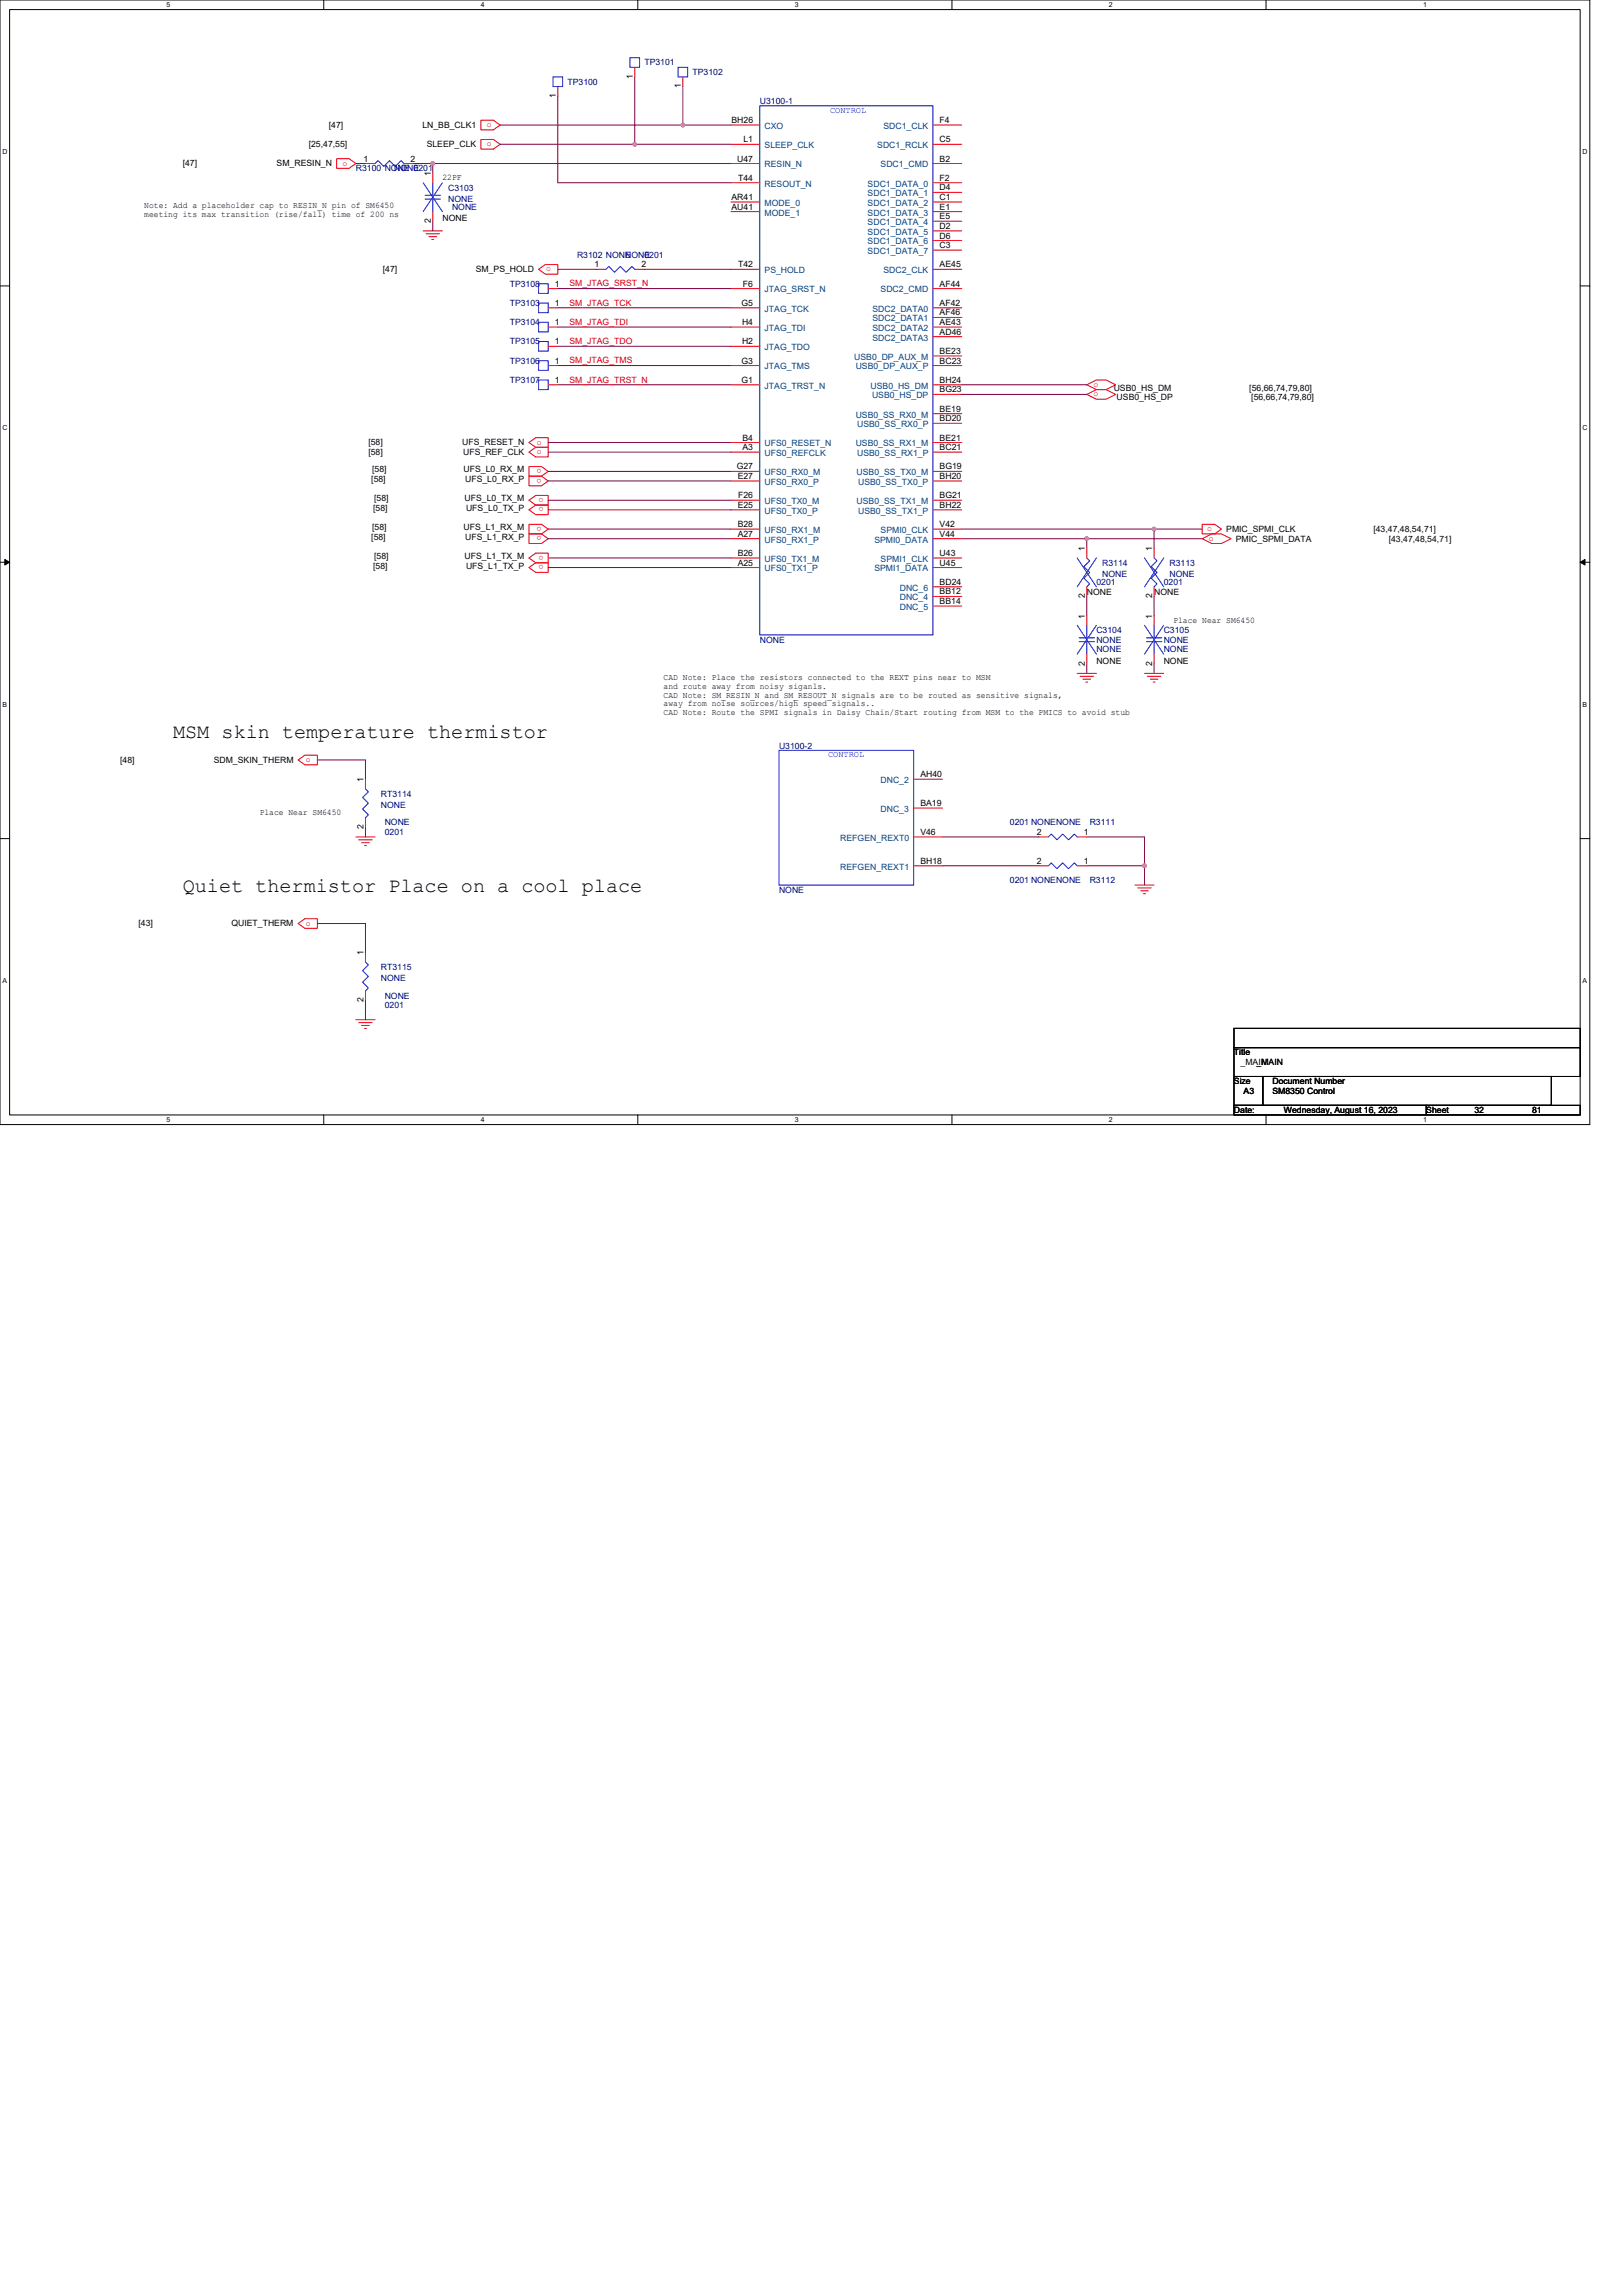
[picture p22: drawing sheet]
<svg xmlns="http://www.w3.org/2000/svg" width="210mm" height="297mm" viewBox="0 0 210 297" stroke-linecap="round" stroke-linejoin="round" font-family="sans-serif">
<defs><g id="words">
<g font-size="2.6">
<text x="22.4" y="95.5">MSM skin temperature thermistor</text>
<text x="23.6" y="115.4">Quiet thermistor Place on a cool place</text>
</g>
<g font-size="1.1" fill="#000080">
<text x="73.4" y="11">TP3100</text>
<text x="83.4" y="8.5">TP3101</text>
<text x="89.6" y="9.7">TP3102</text>
<text x="98.3" y="13.4">U3100-1</text>
<text x="46.1" y="22.2">R3100 NONE 0201</text>
<text x="51" y="22.2">NONE</text>
<text x="58" y="24.6">C3103</text>
<text x="58" y="26.1">NONE</text>
<text x="58.5" y="27.1">NONE</text>
<text x="74.7" y="33.4">R3102 NONE</text>
<text x="80.9" y="33.4">NONE</text>
<text x="83.4" y="33.4">0201</text>
<text x="66" y="39.6">TP3103</text>
<text x="66" y="37.1">TP3108</text>
<text x="66" y="42.1">TP3104</text>
<text x="66" y="44.6">TP3105</text>
<text x="66" y="47.1">TP3106</text>
<text x="66" y="49.5">TP3107</text>
<text x="141.9" y="75.7">0201</text>
<text x="142.6" y="73.2">R3114</text>
<text x="142.6" y="74.7">NONE</text>
<text x="150.6" y="75.7">0201</text>
<text x="151.3" y="73.2">R3113</text>
<text x="151.3" y="74.7">NONE</text>
<text x="98.3" y="83.1">NONE</text>
<text x="141.9" y="81.9">C3104</text>
<text x="141.9" y="83.1">NONE</text>
<text x="150.6" y="81.9">C3105</text>
<text x="150.6" y="83.1">NONE</text>
<text x="141.9" y="84.4">NONE</text>
<text x="150.6" y="84.4">NONE</text>
<text x="100.8" y="96.8">U3100-2</text>
<text x="49.3" y="103.1">RT3114</text>
<text x="49.3" y="104.6">NONE</text>
<text x="49.8" y="106.8">NONE</text>
<text x="130.7" y="106.8">0201 NONENONE</text>
<text x="141" y="106.8">R3111</text>
<text x="49.8" y="108">0201</text>
<text x="100.8" y="115.5">NONE</text>
<text x="130.7" y="114.3">0201 NONENONE</text>
<text x="141" y="114.3">R3112</text>
<text x="49.3" y="125.5">RT3115</text>
<text x="49.3" y="127">NONE</text>
<text x="49.8" y="129.2">NONE</text>
<text x="49.8" y="130.4">0201</text>
</g>
<g font-size="1.1">
<text x="81.9" y="10.2" transform="rotate(-90 81.9 10.2)">1</text>
<text x="88.1" y="11.4" transform="rotate(-90 88.1 11.4)">1</text>
<text x="42.6" y="16.6">[47]</text>
<text x="54.7" y="16.6">LN_BB_CLK1</text>
<text x="71.9" y="12.7" transform="rotate(-90 71.9 12.7)">1</text>
<text x="94.7" y="15.9">BH26</text>
<text x="121.6" y="15.9">F4</text>
<text x="23.6" y="21.5">[47]</text>
<text x="35.8" y="21.5">SM_RESIN_N</text>
<text x="40" y="19">[25,47,55]</text>
<text x="47" y="20.9">1</text>
<text x="53.1" y="20.9">2</text>
<text x="55.2" y="19">SLEEP_CLK</text>
<text x="55.8" y="22.8" transform="rotate(-90 55.8 22.8)">1</text>
<text x="57.3" y="23.3">22PF</text>
<text x="95.4" y="20.9">U47</text>
<text x="95.5" y="23.4">T44</text>
<text x="96.2" y="18.4">L1</text>
<text x="121.6" y="18.4">C5</text>
<text x="121.6" y="20.9">B2</text>
<text x="121.6" y="23.4">F2</text>
<text x="18.7" y="26.9">Note: Add a placeholder cap to RESIN_N pin of SM6450</text>
<text x="18.7" y="28">meeting its max transition (rise/fall) time of 200 ns</text>
<text x="55.8" y="28.9" transform="rotate(-90 55.8 28.9)">2</text>
<text x="57.3" y="28.6">NONE</text>
<text x="94.7" y="25.9">AR41</text>
<text x="94.7" y="27.1">AU41</text>
<text x="121.6" y="24.6">D4</text>
<text x="121.6" y="25.9">C1</text>
<text x="121.6" y="27.1">E1</text>
<text x="121.6" y="28.4">E5</text>
<text x="121.6" y="29.6">D2</text>
<text x="49.5" y="35.2">[47]</text>
<text x="61.6" y="35.2">SM_PS_HOLD</text>
<text x="76.9" y="34.6">1</text>
<text x="83" y="34.6">2</text>
<text x="95.5" y="34.6">T42</text>
<text x="121.6" y="30.9">D6</text>
<text x="121.6" y="32.1">C3</text>
<text x="121.6" y="34.6">AE45</text>
<text x="71.8" y="39.6">1</text>
<text x="71.8" y="37.1">1</text>
<text x="96" y="39.6">G5</text>
<text x="96.1" y="37.1">F6</text>
<text x="121.6" y="39.6">AF42</text>
<text x="121.6" y="40.8">AF46</text>
<text x="121.6" y="37.1">AF44</text>
<text x="71.8" y="42.1">1</text>
<text x="71.8" y="44.5">1</text>
<text x="71.8" y="47">1</text>
<text x="96" y="47">G3</text>
<text x="96" y="42.1">H4</text>
<text x="96" y="44.5">H2</text>
<text x="121.6" y="42.1">AE43</text>
<text x="121.6" y="43.3">AD46</text>
<text x="121.6" y="45.8">BE23</text>
<text x="121.6" y="47">BC23</text>
<text x="71.8" y="49.5">1</text>
<text x="96" y="49.5">G1</text>
<text x="121.6" y="49.5">BH24</text>
<text x="121.6" y="50.8">BG23</text>
<text x="121.6" y="53.3">BE19</text>
<text x="144.1" y="50.5">USB0_HS_DM</text>
<text x="144.5" y="51.8">USB0_HS_DP</text>
<text x="161.7" y="50.5">[56,66,74,79,80]</text>
<text x="161.9" y="51.8">[56,66,74,79,80]</text>
<text x="47.7" y="57.6">[58]</text>
<text x="47.7" y="58.9">[58]</text>
<text x="59.8" y="57.6">UFS_RESET_N</text>
<text x="59.9" y="58.9">UFS_REF_CLK</text>
<text x="96.1" y="58.2">A3</text>
<text x="96.1" y="57">B4</text>
<text x="121.6" y="54.5">BD20</text>
<text x="121.6" y="57">BE21</text>
<text x="121.6" y="58.2">BC21</text>
<text x="48" y="62.4">[58]</text>
<text x="48.2" y="61.1">[58]</text>
<text x="48.4" y="64.9">[58]</text>
<text x="60" y="61.1">UFS_L0_RX_M</text>
<text x="60.1" y="64.9">UFS_L0_TX_M</text>
<text x="60.2" y="62.4">UFS_L0_RX_P</text>
<text x="95.3" y="60.7">G27</text>
<text x="95.5" y="62">E27</text>
<text x="95.5" y="65.7">E25</text>
<text x="95.5" y="64.5">F26</text>
<text x="121.6" y="62">BH20</text>
<text x="121.6" y="65.7">BH22</text>
<text x="121.6" y="60.7">BG19</text>
<text x="121.6" y="64.5">BG21</text>
<text x="48" y="69.8">[58]</text>
<text x="48.2" y="68.6">[58]</text>
<text x="48.3" y="66.1">[58]</text>
<text x="60" y="68.6">UFS_L1_RX_M</text>
<text x="60.2" y="69.8">UFS_L1_RX_P</text>
<text x="60.3" y="66.1">UFS_L0_TX_P</text>
<text x="95.5" y="68.2">B28</text>
<text x="95.5" y="69.4">A27</text>
<text x="95.5" y="71.9">B26</text>
<text x="121.6" y="68.2">V42</text>
<text x="121.6" y="69.4">V44</text>
<text x="121.6" y="71.9">U43</text>
<text x="140.4" y="71.3" transform="rotate(-90 140.4 71.3)">1</text>
<text x="149.1" y="71.3" transform="rotate(-90 149.1 71.3)">1</text>
<text x="158.7" y="68.8">PMIC_SPMI_CLK</text>
<text x="159.9" y="70.1">PMIC_SPMI_DATA</text>
<text x="177.7" y="68.8">[43,47,48,54,71]</text>
<text x="179.7" y="70.1">[43,47,48,54,71]</text>
<text x="48.3" y="73.6">[58]</text>
<text x="48.4" y="72.3">[58]</text>
<text x="60.1" y="72.3">UFS_L1_TX_M</text>
<text x="60.3" y="73.6">UFS_L1_TX_P</text>
<text x="95.5" y="73.2">A25</text>
<text x="121.6" y="76.9">BB12</text>
<text x="121.6" y="75.7">BD24</text>
<text x="121.6" y="73.2">U45</text>
<text x="140.4" y="77.4" transform="rotate(-90 140.4 77.4)">2</text>
<text x="140.6" y="76.9">NONE</text>
<text x="149.1" y="77.4" transform="rotate(-90 149.1 77.4)">2</text>
<text x="149.4" y="76.9">NONE</text>
<text x="121.6" y="78.2">BB14</text>
<text x="140.4" y="80" transform="rotate(-90 140.4 80)">1</text>
<text x="149.1" y="80" transform="rotate(-90 149.1 80)">1</text>
<text x="151.8" y="80.5">Place Near SM6450</text>
<text x="85.9" y="88">CAD Note: Place the resistors connected to the REXT pins near to MSM</text>
<text x="85.9" y="89.1">and route away from noisy siganls.</text>
<text x="140.4" y="86.1" transform="rotate(-90 140.4 86.1)">2</text>
<text x="141.9" y="85.9">NONE</text>
<text x="149.1" y="86.1" transform="rotate(-90 149.1 86.1)">2</text>
<text x="150.6" y="85.9">NONE</text>
<text x="85.9" y="90.2">CAD Note: SM_RESIN_N and SM_RESOUT_N signals are to be routed as sensitive signals,</text>
<text x="85.9" y="91.4">away from noise sources/high speed signals..</text>
<text x="85.9" y="92.5">CAD Note: Route the SPMI signals in Daisy Chain/Start routing from MSM to the PMICS to avoid stub</text>
<text x="15.6" y="98.7">[48]</text>
<text x="27.7" y="98.7">SDM_SKIN_THERM</text>
<text x="47" y="101.2" transform="rotate(-90 47 101.2)">1</text>
<text x="119.1" y="100.6">AH40</text>
<text x="33.6" y="105.4">Place Near SM6450</text>
<text x="47" y="107.3" transform="rotate(-90 47 107.3)">2</text>
<text x="119.1" y="104.3">BA19</text>
<text x="119.1" y="108">V46</text>
<text x="119.1" y="111.8">BH18</text>
<text x="134.2" y="108">2</text>
<text x="134.2" y="111.8">2</text>
<text x="140.3" y="108">1</text>
<text x="140.3" y="111.8">1</text>
<text x="17.9" y="119.9">[43]</text>
<text x="29.9" y="119.9">QUIET_THERM</text>
<text x="47" y="123.6" transform="rotate(-90 47 123.6)">1</text>
<text x="47" y="129.7" transform="rotate(-90 47 129.7)">2</text>
<text x="159.7" y="136.5">Title</text>
<text x="160.5" y="137.8">_MAIN</text>
<text x="162.6" y="137.8">_MAIN</text>
<text x="159.7" y="140.3">Size</text>
<text x="160.9" y="141.5">A3</text>
<text x="164.7" y="140.3">Document Number</text>
<text x="164.7" y="141.5">SM8350 Control</text>
<text x="159.7" y="144">Date:</text>
<text x="166.2" y="144">Wednesday, August 16, 2023</text>
<text x="184.6" y="144">Sheet</text>
<text x="190.8" y="144">32</text>
<text x="198.3" y="144">81</text>
</g>
<g font-size="1.1" fill="#f00">
<text x="63" y="16.4">o</text>
<text x="44.3" y="21.4">o</text>
<text x="63" y="18.9">o</text>
<text x="70.7" y="35.1">o</text>
<text x="73.7" y="37.1">SM_JTAG_SRST_N</text>
<text x="73.7" y="39.5">SM_JTAG_TCK</text>
<text x="73.7" y="42">SM_JTAG_TDI</text>
<text x="73.7" y="44.5">SM_JTAG_TDO</text>
<text x="73.7" y="47">SM_JTAG_TMS</text>
<text x="73.7" y="49.5">SM_JTAG_TRST_N</text>
<text x="141.5" y="50">o</text>
<text x="141.5" y="51.3">o</text>
<text x="69.5" y="57.5">o</text>
<text x="69.5" y="58.8">o</text>
<text x="70.1" y="60.7" transform="rotate(-180 70.1 60.7)">o</text>
<text x="70.1" y="61.9" transform="rotate(-180 70.1 61.9)">o</text>
<text x="70.3" y="64.4" transform="rotate(-180 70.3 64.4)">o</text>
<text x="70.3" y="65.7" transform="rotate(-180 70.3 65.7)">o</text>
<text x="70.1" y="68.1" transform="rotate(-180 70.1 68.1)">o</text>
<text x="70.1" y="69.4" transform="rotate(-180 70.1 69.4)">o</text>
<text x="70.3" y="71.9" transform="rotate(-180 70.3 71.9)">o</text>
<text x="156.2" y="68.7">o</text>
<text x="156.4" y="70">o</text>
<text x="70.3" y="73.1" transform="rotate(-180 70.3 73.1)">o</text>
<text x="39.6" y="98.6">o</text>
<text x="39.6" y="119.7">o</text>
</g>
<g font-size="1.1" fill="#004080">
<text x="98.9" y="16.7">CXO</text>
<text x="114.3" y="16.7">SDC1_CLK</text>
<text x="98.9" y="21.7">RESIN_N</text>
<text x="98.9" y="19.2">SLEEP_CLK</text>
<text x="113.5" y="19.2">SDC1_RCLK</text>
<text x="114" y="21.7">SDC1_CMD</text>
<text x="98.9" y="26.6">MODE_0</text>
<text x="98.9" y="27.9">MODE_1</text>
<text x="98.9" y="24.1">RESOUT_N</text>
<text x="112.3" y="24.1">SDC1_DATA_0</text>
<text x="112.3" y="25.4">SDC1_DATA_1</text>
<text x="112.3" y="26.6">SDC1_DATA_2</text>
<text x="112.3" y="27.9">SDC1_DATA_3</text>
<text x="112.3" y="29.1">SDC1_DATA_4</text>
<text x="98.9" y="35.3">PS_HOLD</text>
<text x="112.3" y="30.4">SDC1_DATA_5</text>
<text x="112.3" y="31.6">SDC1_DATA_6</text>
<text x="112.3" y="32.9">SDC1_DATA_7</text>
<text x="114.3" y="35.3">SDC2_CLK</text>
<text x="98.9" y="37.8">JTAG_SRST_N</text>
<text x="98.9" y="40.3">JTAG_TCK</text>
<text x="112.9" y="40.3">SDC2_DATA0</text>
<text x="112.9" y="41.6">SDC2_DATA1</text>
<text x="114" y="37.8">SDC2_CMD</text>
<text x="98.9" y="42.8">JTAG_TDI</text>
<text x="98.9" y="45.3">JTAG_TDO</text>
<text x="98.9" y="47.8">JTAG_TMS</text>
<text x="110.5" y="46.5">USB0_DP_AUX_M</text>
<text x="110.7" y="47.8">USB0_DP_AUX_P</text>
<text x="112.9" y="42.8">SDC2_DATA2</text>
<text x="112.9" y="44.1">SDC2_DATA3</text>
<text x="98.9" y="50.3">JTAG_TRST_N</text>
<text x="112.7" y="50.3">USB0_HS_DM</text>
<text x="112.8" y="51.5">USB0_HS_DP</text>
<text x="98.9" y="59">UFS0_REFCLK</text>
<text x="98.9" y="57.8">UFS0_RESET_N</text>
<text x="110.7" y="54">USB0_SS_RX0_M</text>
<text x="110.7" y="57.8">USB0_SS_RX1_M</text>
<text x="110.9" y="55.3">USB0_SS_RX0_P</text>
<text x="110.9" y="59">USB0_SS_RX1_P</text>
<text x="98.9" y="61.5">UFS0_RX0_M</text>
<text x="98.9" y="62.7">UFS0_RX0_P</text>
<text x="98.9" y="65.2">UFS0_TX0_M</text>
<text x="110.9" y="61.5">USB0_SS_TX0_M</text>
<text x="110.9" y="65.2">USB0_SS_TX1_M</text>
<text x="111" y="62.7">USB0_SS_TX0_P</text>
<text x="98.9" y="69">UFS0_RX1_M</text>
<text x="98.9" y="70.2">UFS0_RX1_P</text>
<text x="98.9" y="66.5">UFS0_TX0_P</text>
<text x="111" y="66.5">USB0_SS_TX1_P</text>
<text x="113.2" y="70.2">SPMI0_DATA</text>
<text x="114" y="69">SPMI0_CLK</text>
<text x="98.9" y="72.7">UFS0_TX1_M</text>
<text x="98.9" y="73.9">UFS0_TX1_P</text>
<text x="113.2" y="73.9">SPMI1_DATA</text>
<text x="114" y="72.7">SPMI1_CLK</text>
<text x="116.4" y="77.7">DNC_4</text>
<text x="116.4" y="76.4">DNC_6</text>
<text x="116.4" y="78.9">DNC_5</text>
<text x="114" y="101.3">DNC_2</text>
<text x="114" y="105">DNC_3</text>
<text x="108.7" y="108.8">REFGEN_REXT0</text>
<text x="108.7" y="112.5">REFGEN_REXT1</text>
</g>
<g font-size="1.1" fill="#00f">
<text x="107.4" y="14.6">CONTROL</text>
<text x="107.2" y="98">CONTROL</text>
</g>
<g font-size=".9">
<text x="21.6" y=".9">5</text>
<text x="62.2" y=".9">4</text>
<text x="102.9" y=".9">3</text>
<text x="143.5" y=".9">2</text>
<text x="184.2" y=".9">1</text>
<text x=".3" y="19.9">D</text>
<text x="204.8" y="19.9">D</text>
<text x=".3" y="55.7">C</text>
<text x="204.8" y="55.7">C</text>
<text x=".3" y="91.4">B</text>
<text x="204.8" y="91.4">B</text>
<text x=".3" y="127.2">A</text>
<text x="204.8" y="127.2">A</text>
<text x="21.6" y="145.2">5</text>
<text x="62.2" y="145.2">4</text>
<text x="102.9" y="145.2">3</text>
<text x="143.5" y="145.2">2</text>
<text x="184.2" y="145.2">1</text>
</g>
</g></defs>
<path d="M0 0h205.7v145.5h-205.7zM1.2 1.2h203.3v143h-203.3z" fill="none" stroke="#000" stroke-width=".13"/>
<g fill="#fff">
<path d="M21.6 .1h.5v1h-.5z"/>
<path d="M21.6 144.4h.5v1h-.5z"/>
</g>
<path d="M41.9 0v1.2M41.9 144.2v1.3" fill="none" stroke="#000" stroke-width=".13"/>
<g fill="#fff">
<path d="M62.2 .1h.5v1h-.5z"/>
<path d="M62.2 144.4h.5v1h-.5z"/>
</g>
<path d="M82.5 0v1.2M82.5 144.2v1.3" fill="none" stroke="#000" stroke-width=".13"/>
<g fill="#fff">
<path d="M102.9 .1h.5v1h-.5z"/>
<path d="M102.9 144.4h.5v1h-.5z"/>
</g>
<path d="M123.2 0v1.2M123.2 144.2v1.3" fill="none" stroke="#000" stroke-width=".13"/>
<g fill="#fff">
<path d="M143.5 .1h.5v1h-.5z"/>
<path d="M143.5 144.4h.5v1h-.5z"/>
</g>
<path d="M163.8 0v1.2M163.8 144.2v1.3" fill="none" stroke="#000" stroke-width=".13"/>
<g fill="#fff">
<path d="M184.2 .1h.5v1h-.5z"/>
<path d="M184.2 144.4h.5v1h-.5z"/>
<path d="M.3 19.1h.7v1h-.7z"/>
<path d="M204.8 19.1h.6v1h-.6z"/>
<path d="M.3 54.9h.7v1h-.7z"/>
<path d="M204.8 54.9h.6v1h-.6z"/>
</g>
<path d="M0 37h1.2M204.5 37h1.2" fill="none" stroke="#000" stroke-width=".13"/>
<g fill="#fff">
<path d="M.3 90.6h.6v1h-.6z"/>
<path d="M204.8 90.6h.6v1h-.6z"/>
</g>
<path d="M0 72.7h1.2M.6 72.4l.6 .3-.6 .4zM204.5 72.7l.6-.3v.7zM204.5 72.7h1.2" fill="none" stroke="#000" stroke-width=".13"/>
<path d="M.6 72.4l.6 .3-.6 .4zM204.5 72.7l.6-.3v.7z" fill="#000"/>
<g fill="#fff">
<path d="M.3 126.4h.6v1h-.6z"/>
<path d="M204.8 126.4h.6v1h-.6z"/>
</g>
<path d="M0 108.5h1.2M204.5 108.5h1.2M159.7 133h44.8v2.5h-44.8zM159.7 135.5h44.8v3.8h-44.8zM159.7 139.3h3.7v3.7h-3.7zM163.4 139.3h37.4v3.7h-37.4zM159.7 143h24.9v1.2h-24.9zM184.6 143h19.9v1.2h-19.9z" fill="none" stroke="#000" stroke-width=".13"/>
<g fill="none" stroke="#f00" stroke-width=".13">
<path d="M62.2 15.6h1.7l.8 .6-.9 .6h-1.6zM62.2 18h1.7l.8 .7-.9 .6h-1.6zM72.2 11.2v1.2M82.1 8.7v1.3M88.4 10v1.2M94.6 16.2h3.7M94.6 18.7h3.7M120.7 16.2h3.8M120.7 18.7h3.8M43.6 20.5h1.6l.9 .7-.9 .6h-1.6zM47.3 21.2h1.2M52.3 21.2h1.2"/>
<path d="M54.8 29.9h2.5M55.1 30.2h1.8M55.5 30.6h1M55.9 31h.2M56 22.4v1.2M56 27.4v1.2M69.7 34.8l.9-.6h1.6v1.3h-1.6zM70.9 39.8h1.3M70.9 37.3h1.3M77.2 34.8h1.2M82.1 34.8h1.3M94.6 37.3h3.7"/>
<path d="M94.6 39.8h3.7M94.6 26.1h3.7M94.6 27.4h3.7M94.6 34.8h3.7M94.6 21.2h3.7M94.6 23.6h3.7M120.7 21.2h3.8M120.7 23.6h3.8M120.7 24.9h3.8M120.7 26.1h3.8M120.7 27.4h3.8M120.7 28.6h3.8"/>
<path d="M120.7 29.9h3.8M120.7 31.1h3.8M120.7 32.4h3.8M120.7 34.8h3.8M120.7 37.3h3.8M120.7 39.8h3.8M68.5 57.2l.8-.6h1.6v1.3h-1.6zM68.5 58.5l.8-.6h1.6v1.2h-1.6zM70.9 42.3h1.3M70.9 44.8h1.3M70.9 47.3h1.3M70.9 49.8h1.3"/>
<path d="M94.6 42.3h3.7M94.6 44.8h3.7M94.6 47.3h3.7M94.6 49.8h3.7M94.6 58.5h3.7M94.6 57.2h3.7M120.7 41.1h3.8M120.7 42.3h3.8M120.7 43.6h3.8M120.7 46h3.8M120.7 47.3h3.8M120.7 49.8h3.8"/>
<path d="M120.7 51h3.8M120.7 53.5h3.8M120.7 54.8h3.8M120.7 57.2h3.8M120.7 58.5h3.8M140.6 49.8l1.3-.6h1.2l1.3 .6-1.3 .6h-1.2zM140.6 51l1.3-.6h1.2l1.3 .6-1.3 .6h-1.2zM68.5 60.4h1.6l.8 .6-.8 .6h-1.6zM68.5 61.6h1.6l.8 .6-.8 .7h-1.6zM68.5 67.8h1.6l.8 .7-.8 .6h-1.6zM68.5 69.1h1.6l.8 .6-.8 .6h-1.6zM68.5 64.7l.8-.6h1.6v1.2h-1.6z"/>
<path d="M68.5 66l.8-.7h1.6v1.3h-1.6zM68.5 72.2l.8-.6h1.6v1.2h-1.6zM68.5 73.4l.8-.6h1.6v1.3h-1.6zM94.6 61h3.7M94.6 62.2h3.7M94.6 68.5h3.7M94.6 69.7h3.7M94.6 64.7h3.7M94.6 66h3.7M94.6 72.2h3.7M94.6 73.4h3.7M120.7 77.2h3.8"/>
<path d="M120.7 78.4h3.8M120.7 75.9h3.8M120.7 68.5h3.8M120.7 69.7h3.8M120.7 72.2h3.8M120.7 73.4h3.8M120.7 61h3.8M120.7 62.2h3.8M120.7 64.7h3.8M120.7 66h3.8M140.6 79.7v1.2M140.6 70.9v1.3"/>
<path d="M140.6 75.9v1.3M149.4 79.7v1.2M149.4 70.9v1.3M149.4 75.9v1.3M155.6 69.7l1.2-.6h1.3l1.2 .6-1.2 .6h-1.3zM155.6 67.8h1.6l.9 .7-.9 .6h-1.6zM38.6 98.3l.9-.6h1.6v1.2h-1.6zM139.4 87.1h2.5M139.8 87.5h1.7M140.1 87.9h1M140.5 88.2h.3M140.6 84.6v1.3"/>
<path d="M148.1 87.1h2.5M148.5 87.5h1.7M148.9 87.9h.9M149.2 88.2h.3M149.4 84.6v1.3M38.6 119.5l.9-.6h1.6v1.2h-1.6zM46.1 108.3h2.4M46.4 108.7h1.8M46.8 109h1M47.2 109.4h.2M47.3 100.8v1.3M47.3 105.8v1.2"/>
<path d="M118.2 100.8h3.8M118.2 104.5h3.8M118.2 108.3h3.8M118.2 112h3.8M134.4 108.3h1.3M134.4 112h1.3M139.4 108.3h1.2M139.4 112h1.2M146.9 114.5h2.5M147.2 114.9h1.8M147.6 115.3h1M148 115.6h.2"/>
<path d="M46.1 131.9h2.4M46.4 132.3h1.8M46.8 132.7h1M47.2 133h.2M47.3 123.2v1.3M47.3 128.2v1.2"/>
</g>
<g fill="none" stroke="#00f" stroke-width=".13">
<path d="M71.6 10h1.2v1.2h-1.2zM81.5 7.5h1.3v1.2h-1.3zM87.7 8.7h1.3v1.3h-1.3zM98.3 13.7h22.4v68.4h-22.4zM48.5 21.2l.4-.4 .8 .7 .7-.7 .8 .7 .7-.7 .4 .4M54.8 23.6l2.5 3.8M55 25.3h2M55 25.8h2M56 23.6v1.7M56 25.8v1.6M57.3 23.6l-2.5 3.8M69.7 39.2h1.2v1.2h-1.2z"/>
<path d="M69.7 36.7h1.2v1.3h-1.2zM78.4 34.8l.4-.3 .7 .7 .8-.7 .7 .7 .8-.7 .3 .3M69.7 41.7h1.2v1.2h-1.2zM69.7 44.2h1.2v1.2h-1.2zM69.7 46.7h1.2v1.2h-1.2zM69.7 49.2h1.2v1.2h-1.2zM139.4 72.2l2.5 3.7M140.6 72.2l.4 .4-.7 .7 .7 .8-.7 .7 .7 .7-.4 .4M141.9 72.2l-2.5 3.7M148.1 72.2l2.5 3.7M149.4 72.2l.3 .4-.7 .7 .7 .8-.7 .7 .7 .7-.3 .4M150.6 72.2l-2.5 3.7"/>
<path d="M100.8 97.1h17.4v17.4h-17.4zM139.4 80.9l2.5 3.7M139.6 82.5h2M139.6 83h2M140.6 80.9v1.6M140.6 83v1.6M141.9 80.9l-2.5 3.7M148.1 80.9l2.5 3.7M148.4 82.5h2M148.4 83h2M149.4 80.9v1.6M149.4 83v1.6"/>
<path d="M150.6 80.9l-2.5 3.7M47.3 102.1l.4 .3-.8 .8 .8 .7-.8 .8 .8 .7-.4 .4M135.7 108.3l.3-.4 .8 .8 .7-.8 .8 .8 .7-.8 .4 .4M135.7 112l.3-.4 .8 .8 .7-.8 .8 .8 .7-.8 .4 .4M47.3 124.5l.4 .3-.8 .8 .8 .7-.8 .8 .8 .7-.4 .4"/>
</g>
<path d="M72.2 12.4v11.2M82.1 10v8.7M88.4 11.2v5h-23.7" fill="none" stroke="#800040" stroke-width=".13"/>
<circle cx="88.4" cy="16.2" r=".24" fill="#f0f"/>
<circle cx="88.4" cy="16.2" r=".24" fill="none" stroke="#f0f" stroke-width=".13"/>
<path d="M64.7 18.7h17.4M88.4 16.2h6.2" fill="none" stroke="#800040" stroke-width=".13"/>
<circle cx="82.1" cy="18.7" r=".24" fill="#f0f"/>
<circle cx="82.1" cy="18.7" r=".24" fill="none" stroke="#f0f" stroke-width=".13"/>
<path d="M82.1 18.7h12.5M46.1 21.2h1.2M53.5 21.2h41.1" fill="none" stroke="#800040" stroke-width=".13"/>
<circle cx="56" cy="21.2" r=".24" fill="#f0f"/>
<circle cx="56" cy="21.2" r=".24" fill="none" stroke="#f0f" stroke-width=".13"/>
<g fill="none" stroke="#800040" stroke-width=".13">
<path d="M56 21.2v1.2M56 28.6v1.3M72.2 34.8h5M72.2 23.6h22.4M72.2 37.3h22.4M72.2 39.8h22.4M83.4 34.8h11.2M70.9 57.2h23.7M70.9 58.5h23.7M72.2 42.3h22.4M72.2 44.8h22.4M72.2 47.3h22.4"/>
<path d="M72.2 49.8h22.4M124.5 49.8h16.1M124.5 51h16.1M70.9 61h23.7M70.9 62.2h23.7M70.9 64.7h23.7M70.9 66h23.7M70.9 68.5h23.7M149.4 68.5h6.2"/>
</g>
<circle cx="149.4" cy="68.4" r=".24" fill="#f0f"/>
<circle cx="149.4" cy="68.4" r=".24" fill="none" stroke="#f0f" stroke-width=".13"/>
<path d="M70.9 69.7h23.7M149.4 68.5v2.4M155.6 69.7h-15v1.2" fill="none" stroke="#800040" stroke-width=".13"/>
<circle cx="140.6" cy="69.7" r=".24" fill="#f0f"/>
<circle cx="140.6" cy="69.7" r=".24" fill="none" stroke="#f0f" stroke-width=".13"/>
<path d="M70.9 72.2h23.7M70.9 73.4h23.7M41.1 98.3h6.2v2.5M47.3 107v1.3M122 108.3h12.4M140.6 108.3h7.5v3.7" fill="none" stroke="#800040" stroke-width=".13"/>
<circle cx="148.1" cy="112" r=".24" fill="#f0f"/>
<circle cx="148.1" cy="112" r=".24" fill="none" stroke="#f0f" stroke-width=".13"/>
<path d="M124.5 69.7h16.1M124.5 68.5h24.9M140.6 77.2v2.5M149.4 77.2v2.5M140.6 85.9v1.2M149.4 85.9v1.2M41.1 119.5h6.2v3.7M122 112h12.4M140.6 112h7.5v2.5M47.3 129.4v2.5" fill="none" stroke="#800040" stroke-width=".13"/>
<circle cx="88.4" cy="16.2" r=".24" fill="#f0f"/>
<circle cx="88.4" cy="16.2" r=".24" fill="none" stroke="#f0f" stroke-width=".13"/>
<circle cx="82.1" cy="18.7" r=".24" fill="#f0f"/>
<circle cx="82.1" cy="18.7" r=".24" fill="none" stroke="#f0f" stroke-width=".13"/>
<circle cx="56" cy="21.2" r=".24" fill="#f0f"/>
<circle cx="56" cy="21.2" r=".24" fill="none" stroke="#f0f" stroke-width=".13"/>
<circle cx="149.4" cy="68.4" r=".24" fill="#f0f"/>
<circle cx="149.4" cy="68.4" r=".24" fill="none" stroke="#f0f" stroke-width=".13"/>
<circle cx="140.6" cy="69.7" r=".24" fill="#f0f"/>
<circle cx="140.6" cy="69.7" r=".24" fill="none" stroke="#f0f" stroke-width=".13"/>
<circle cx="148.1" cy="112" r=".24" fill="#f0f"/>
<circle cx="148.1" cy="112" r=".24" fill="none" stroke="#f0f" stroke-width=".13"/>
<use href="#words"/>
</svg>
